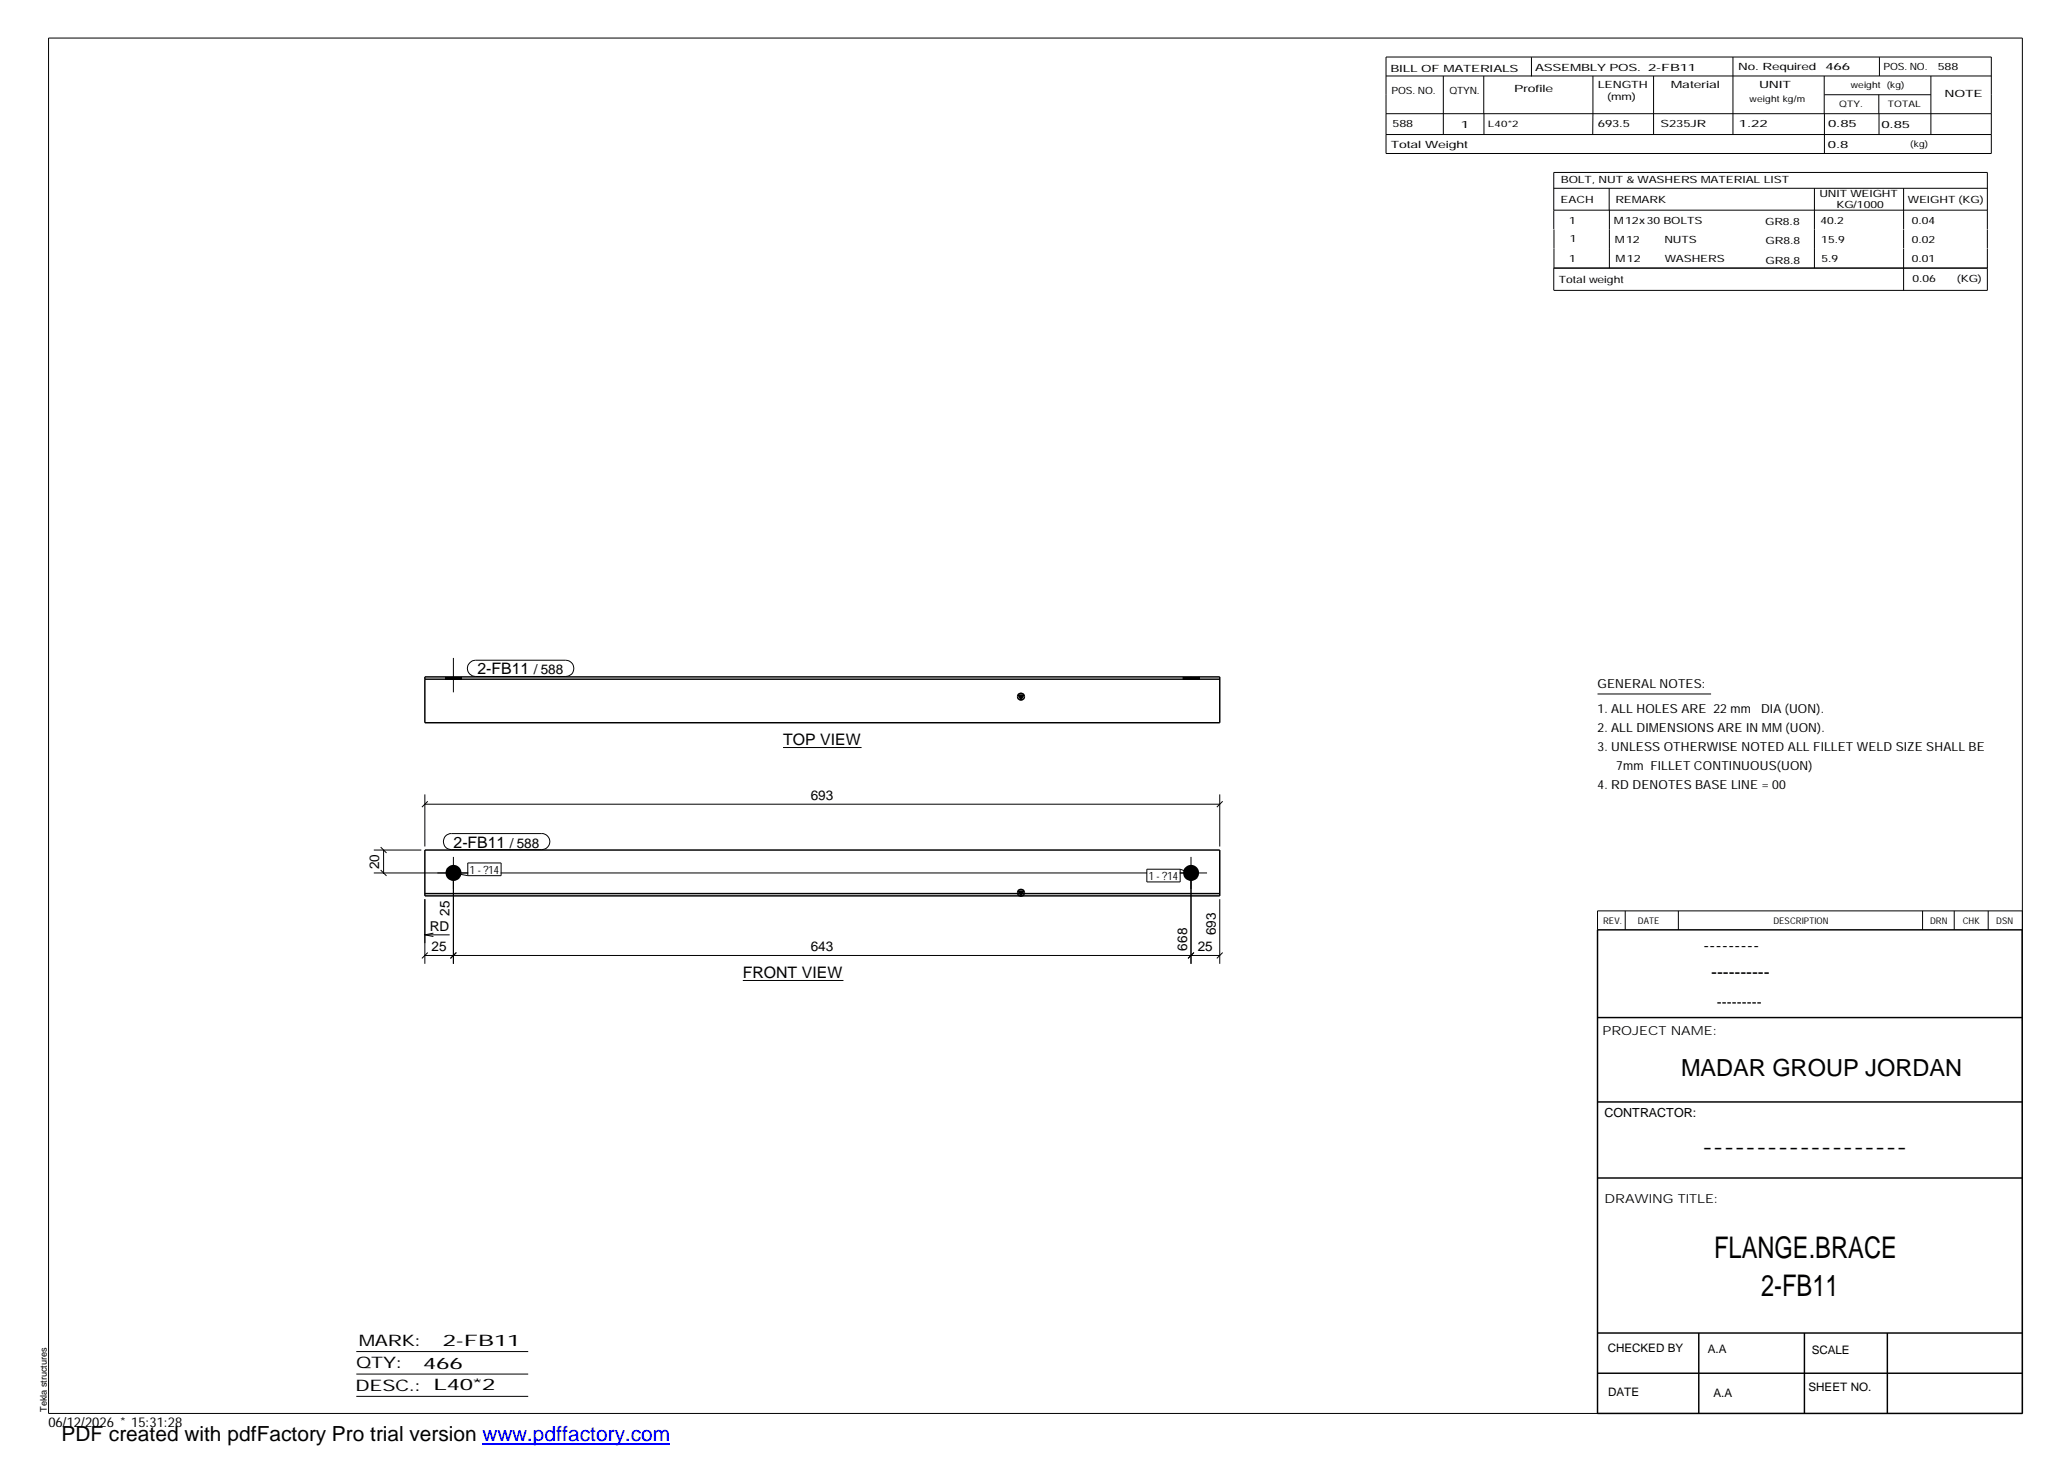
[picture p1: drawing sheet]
<svg xmlns="http://www.w3.org/2000/svg" width="420mm" height="297mm" viewBox="0 0 420 297" stroke-linecap="round" stroke-linejoin="round" font-family="sans-serif">
<defs><g id="words">
<g font-size="6.1">
<text x="348.3" y="255.5">FLANGE.BRACE</text>
<text x="357.8" y="263.3">2-FB11</text>
</g>
<text font-size="4.8" x="341.5" y="218.6">MADAR GROUP JORDAN</text>
<text font-size="4.2" x="12.5" y="292.7">PDF created with pdfFactory Pro trial version www.pdffactory.com</text>
<g font-size="3.6">
<text x="346.1" y="193.2">---------</text>
<text x="347.7" y="198.6">----------</text>
<text x="345.8" y="234.2">-------------------</text>
</g>
<g font-size="3.2">
<text x="97" y="137">2-FB11</text>
<text x="159.1" y="151.4">TOP VIEW</text>
<text x="92.2" y="172.2">2-FB11</text>
<text x="150.9" y="198.7">FRONT VIEW</text>
<text x="72.9" y="273.5">MARK:</text>
<text x="90" y="273.5">2-FB11</text>
<text x="72.4" y="278">QTY:</text>
<text x="86" y="278.1">466</text>
<text x="72.2" y="282.6">DESC.:</text>
<text x="88.1" y="282.4">L40*2</text>
</g>
<text font-size="3" x="348.8" y="204.5">---------</text>
<g font-size="2.8">
<text x="108.5" y="137">/ 588</text>
<text x="164.7" y="162.5">693</text>
<text x="103.6" y="172.2">/ 588</text>
<text x="77" y="176.6" transform="rotate(-90 77 176.6)">20</text>
<text x="87.3" y="189.1">RD</text>
<text x="91.4" y="186.1" transform="rotate(-90 91.4 186.1)">25</text>
<text x="247" y="190.1" transform="rotate(-90 247 190.1)">693</text>
<text x="87.7" y="193.2">25</text>
<text x="164.7" y="193.2">643</text>
<text x="241.2" y="193.2" transform="rotate(-90 241.2 193.2)">668</text>
<text x="243.3" y="193.2">25</text>
<text x="9.8" y="290">06/12/2026 * 15:31:28</text>
</g>
<g font-size="2.5">
<text x="324.6" y="139.9">GENERAL NOTES:</text>
<text x="324.6" y="148.7">2. ALL DIMENSIONS ARE IN MM (UON).</text>
<text x="324.6" y="144.9">1. ALL HOLES ARE 22 mm</text>
<text x="357.8" y="144.9">DIA (UON).</text>
<text x="324.6" y="152.5">3. UNLESS OTHERWISE NOTED ALL FILLET WELD SIZE SHALL BE</text>
<text x="324.6" y="160.2">4. RD DENOTES BASE LINE = 00</text>
<text x="328.4" y="156.4">7mm FILLET CONTINUOUS(UON)</text>
<text x="325.6" y="210.3">PROJECT NAME:</text>
<text x="326" y="226.9">CONTRACTOR:</text>
<text x="326" y="244.4">DRAWING TITLE:</text>
</g>
<g font-size="2.4">
<text x="326.7" y="274.7">CHECKED BY</text>
<text x="347" y="275">A.A</text>
<text x="368.1" y="275.1">SCALE</text>
<text x="326.7" y="283.6">DATE</text>
<text x="348.1" y="283.9">A.A</text>
<text x="367.5" y="282.6">SHEET NO.</text>
</g>
<g font-size="2.3">
<text x="95.5" y="177.5">1 - ?14</text>
<text x="233.4" y="178.8">1 - ?14</text>
</g>
<g font-size="2">
<text x="282.5" y="14.6">BILL OF MATERIALS</text>
<text x="311.9" y="14.4">ASSEMBLY POS.</text>
<text x="324.6" y="17.9">LENGTH</text>
<text x="334.9" y="14.4">2-FB11</text>
<text x="339.5" y="17.9">Material</text>
<text x="353.1" y="14.2">No. Required</text>
<text x="357.4" y="17.9">UNIT</text>
<text x="370.9" y="14.2">466</text>
<text x="382.7" y="14.2">POS. NO.</text>
<text x="393.7" y="14.3">588</text>
<text x="282.7" y="19.1">POS. NO.</text>
<text x="294.5" y="19">QTYN.</text>
<text x="307.6" y="18.7">Profile</text>
<text x="326.5" y="20.4">(mm)</text>
<text x="395.1" y="19.6">NOTE</text>
<text x="282.9" y="25.8">588</text>
<text x="296.8" y="26">1</text>
<text x="324.7" y="25.9">693.5</text>
<text x="337.4" y="25.9">S235JR</text>
<text x="353.3" y="25.9">1.22</text>
<text x="371.4" y="25.9">0.85</text>
<text x="382.3" y="25.9">0.85</text>
<text x="282.6" y="30.1">Total Weight</text>
<text x="371.4" y="30">0.8</text>
<text x="317.1" y="41.3">EACH</text>
<text x="317.1" y="37.2">BOLT, NUT &amp; WASHERS MATERIAL LIST</text>
<text x="328.2" y="41.3">REMARK</text>
<text x="369.7" y="40.1">UNIT WEIGHT</text>
<text x="387.6" y="41.2">WEIGHT (KG)</text>
<text x="318.8" y="45.4">1</text>
<text x="327.9" y="45.6">M12x30 BOLTS</text>
<text x="358.6" y="45.6">GR8.8</text>
<text x="369.9" y="45.5">40.2</text>
<text x="373.1" y="42.2">KG/1000</text>
<text x="388.4" y="45.5">0.04</text>
<text x="318.8" y="53.3">1</text>
<text x="318.9" y="49.2">1</text>
<text x="328.1" y="49.3">M12</text>
<text x="328.3" y="53.3">M12</text>
<text x="338.2" y="49.4">NUTS</text>
<text x="338.2" y="53.3">WASHERS</text>
<text x="358.7" y="49.6">GR8.8</text>
<text x="358.7" y="53.5">GR8.8</text>
<text x="370" y="49.3">15.9</text>
<text x="370.1" y="53.2">5.9</text>
<text x="388.4" y="49.4">0.02</text>
<text x="388.4" y="53.3">0.01</text>
<text x="316.7" y="57.5">Total weight</text>
<text x="388.6" y="57.3">0.06</text>
<text x="397.6" y="57.3">(KG)</text>
</g>
<g font-size="1.9">
<text x="325.7" y="187.8">REV.</text>
<text x="332.8" y="187.6">DATE</text>
<text x="360.3" y="187.7">DESCRIPTION</text>
<text x="392.1" y="187.6">DRN</text>
<text x="398.8" y="187.6">CHK</text>
<text x="405.6" y="187.7">DSN</text>
<text x="9.5" y="286.8" transform="rotate(-90 9.5 286.8)">Tekla structures</text>
</g>
<g font-size="1.8">
<text x="376" y="17.9">weight (kg)</text>
<text x="355.5" y="20.7">weight kg/m</text>
<text x="373.6" y="21.7">QTY.</text>
<text x="383.5" y="21.8">TOTAL</text>
<text x="302.3" y="25.9">L40*2</text>
<text x="388.1" y="29.8">(kg)</text>
</g>
</g></defs>
<g fill="#000">
<path d="M206.9 141.2h1.1l-.6 1zM206.9 181h1.1l-.6 1z"/>
<path d="M90.5 137.5h3.3v.5h-3.3z" fill-rule="evenodd"/>
<path d="M240.4 137.5h3.2v.5h-3.2z" fill-rule="evenodd"/>
<circle cx="92.2" cy="177.4" r="1.63"/>
<circle cx="242" cy="177.4" r="1.63"/>
</g>
<g fill="none" stroke="#000" stroke-width=".2">
<path d="M9.9 7.7h401v279.5h-401zM281.6 11.6h123v19.6h-123zM281.6 15.4h123M293.2 15.4v11.9M301.5 15.4v7.7M311.1 11.6v3.9M323.6 15.4v11.9M336 15.4v11.9M352.1 11.6v15.7M370.6 15.4v7.7M370.7 19.2h21.6M381.7 19.2v3.9"/>
<path d="M381.8 11.6v3.8M392.3 15.4v11.9M281.6 23.1h123M281.6 27.3h123M301.5 23.1v4.2M315.7 38.3h88.1M326.9 38.3v4.4M368.6 38.3v16.2M370.7 23.1v8.1M381.8 23.1v4.2M386.8 38.3v8.3M315.7 42.7h88.1"/>
<path d="M315.7 46.6v-11.6h88.1v11.6M315.7 46.6v7.9M327 42.7v11.8M386.8 46.6v3.9M386.8 50.6v8.4M403.8 46.6v3.9M403.8 50.6v8.4h-88.1M403.8 54.5h-88.1v4.5M90.5 137.5v.5M92.1 133.7v7M93.8 137.5v.5M95.5 134.6l.5-.3 .6-.2h18.3a1.65 1.65 0 0 1 1.7 1.7 1.65 1.65 0 0 1-1.7 1.6h-18.3a1.62 1.62 0 0 1-1.5-1 1.62 1.62 0 0 1 .4-1.8z"/>
<path d="M240.4 137.5v.5M242 137.5v.5M243.6 137.5v.5M159.1 151.9h15.9M324.6 141h23M75.9 177.4h19.2M75.9 172.7h9.7M77.3 176.8l1.2 1.2M77.3 172.1l1.2 1.2M77.9 172.7v4.7M86.3 163.4h161.5M86.3 161.4v10.6"/>
<path d="M86.9 162.8l-1.2 1.2M90.6 169.8l.8-.4h18.7a1.63 1.63 0 0 1 1.6 1.6 1.63 1.63 0 0 1-1.6 1.6h-18.4a1.65 1.65 0 0 1-1.5-1 1.65 1.65 0 0 1 .4-1.8zM92.1 174.1v21.7M92.1 177.4l2.9 .5M95 175.3h6.8v2.6h-6.8zM101.7 177.4h131.3M233 176.6h6.8v2.6h-6.8zM239.7 177.4h5.5M239.8 176.6l2.2 .8M242 174.1v21.7M247.8 161.4v10.6M248.4 162.8l-1.2 1.2"/>
<path d="M86.3 182.7v13.1M86.3 194.1h161.5M86.3 189.9l1.8 .4M86.3 189.9h5.1M86.9 193.5l-1.2 1.2M88.1 189.6l-1.8 .3M92.7 193.5l-1.2 1.2M150.9 199.2h20.5M242.6 193.5l-1.2 1.2M247.8 182.7v13.1M248.4 193.5l-1.2 1.2M330.2 185.1v3.8"/>
<path d="M341 185.1v3.8M390.6 185.1v3.8M397 185.1v3.8M403.9 185.1v3.8M410.9 185.1h-86.3v3.8M72.4 274.6h34.9M72.4 279.2h34.9M72.4 283.7h34.9"/>
</g>
<g fill="none" stroke="#000" stroke-width=".3">
<path d="M86.3 137.5h161.5v9.3h-161.5zM86.3 138h161.5M206.9 141.2h1.1l-.6 1zM86.3 172.7h161.5v9.3h-161.5zM86.3 181.6h161.5M206.9 181h1.1l-.6 1zM324.6 188.9h86.2l.1 98.3h-86.3zM324.6 206.7h86.3M324.6 239.3h86.3M324.6 223.9h86.3M324.6 270.8h86.3M324.6 279h86.3"/>
<path d="M345.1 270.8v16.4M366.6 270.8v16.4M383.5 270.8v16.4"/>
<circle cx="207.4" cy="141.5" r=".68"/>
<circle cx="207.5" cy="181.4" r=".69"/>
</g>
<path d="M98 293.3h38.2" fill="none" stroke="#00f" stroke-width=".3"/>
<use href="#words"/>
</svg>
